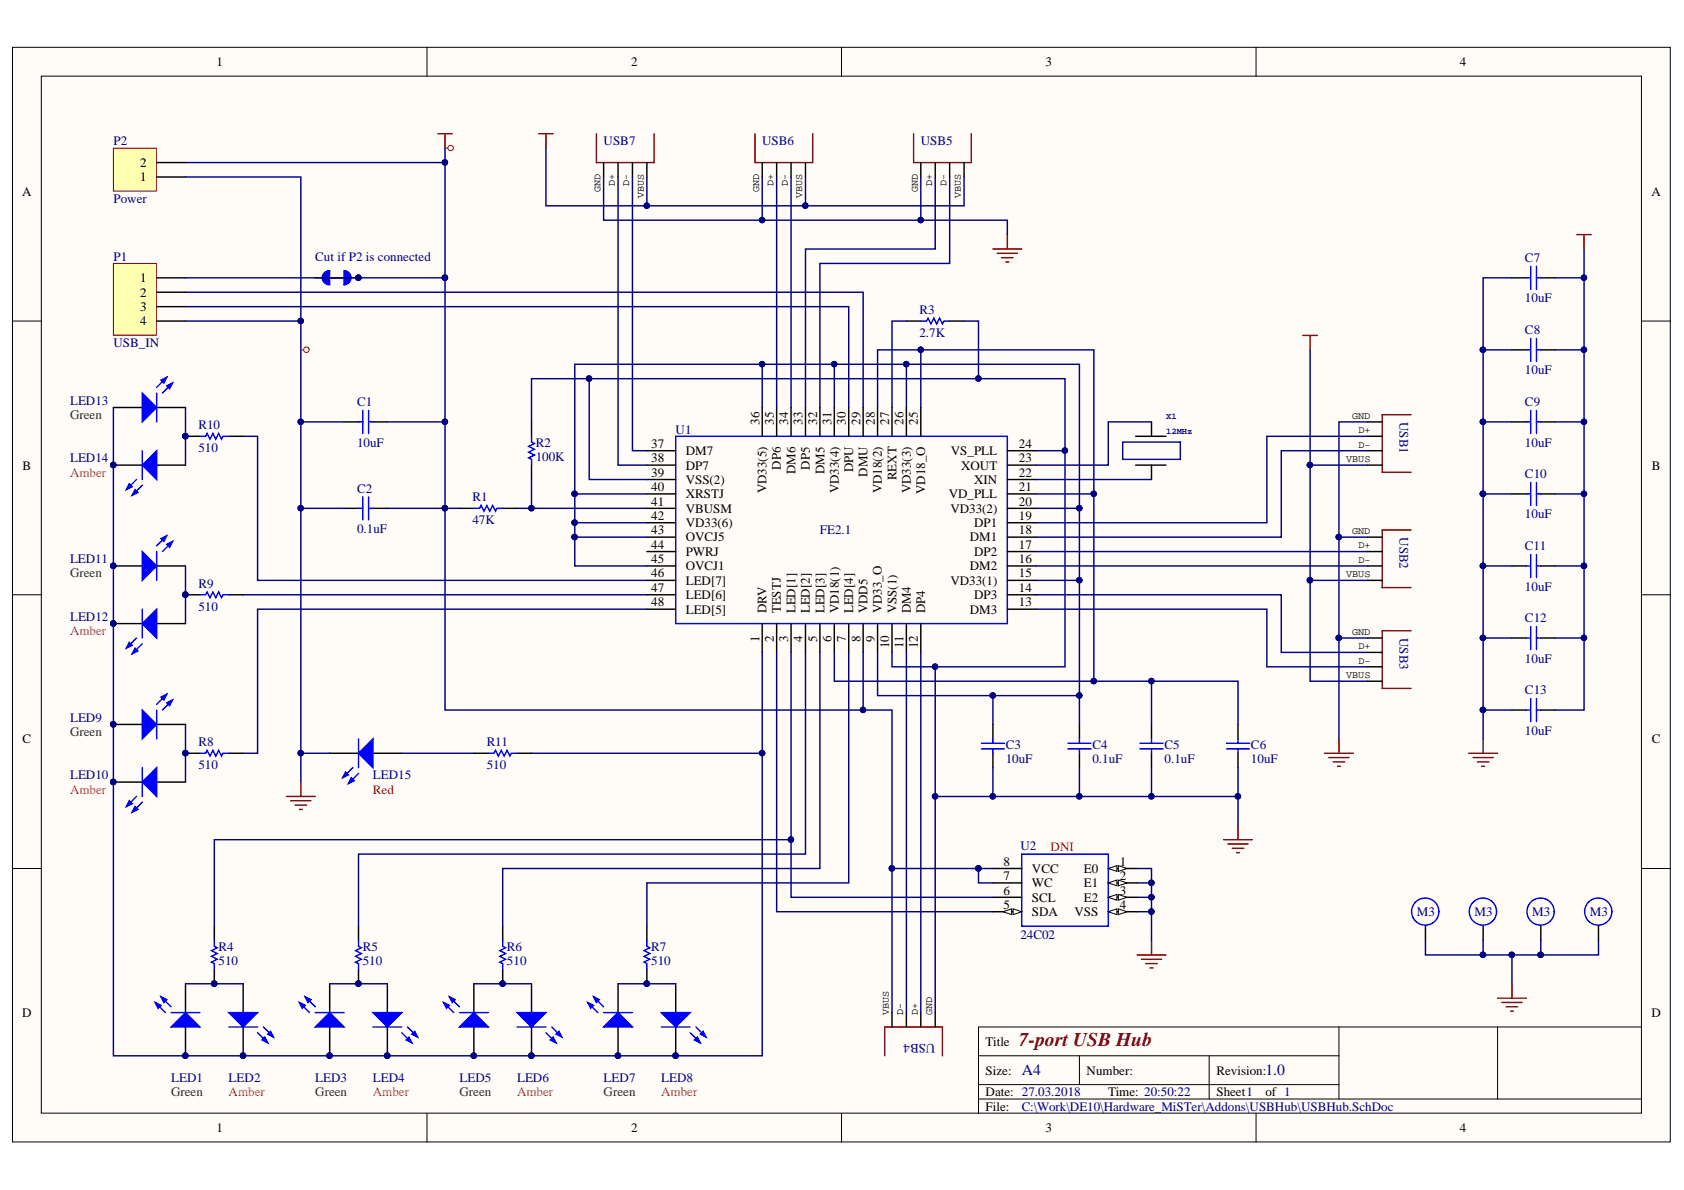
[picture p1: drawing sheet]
<svg xmlns="http://www.w3.org/2000/svg" width="297mm" height="210mm" viewBox="0 0 297 210" stroke-linecap="round" stroke-linejoin="round" font-family="sans-serif">
<defs><g id="words">
<text font-size="3.4" fill="#800000" x="179.7" y="184.5">7-port USB Hub</text>
<g font-size="2.7" fill="#000080">
<text x="180.2" y="189.7">A4</text>
<text x="223.2" y="189.7">1.0</text>
</g>
<g font-size="2.3">
<text x="38.2" y="11.7">1</text>
<text x="111.3" y="11.7">2</text>
<text x="184.4" y="11.7">3</text>
<text x="257.5" y="11.7">4</text>
<text x="24.7" y="29.5">2</text>
<text x="3.9" y="34.5">A</text>
<text x="24.7" y="32">1</text>
<text x="291.3" y="34.5">A</text>
<text x="24.7" y="49.8">1</text>
<text x="24.7" y="52.3">2</text>
<text x="24.7" y="54.9">3</text>
<text x="24.7" y="57.4">4</text>
<text x="133.9" y="74.9" transform="rotate(-90 133.9 74.9)">36</text>
<text x="136.5" y="74.9" transform="rotate(-90 136.5 74.9)">35</text>
<text x="139" y="74.9" transform="rotate(-90 139 74.9)">34</text>
<text x="141.6" y="74.9" transform="rotate(-90 141.6 74.9)">33</text>
<text x="144.1" y="74.9" transform="rotate(-90 144.1 74.9)">32</text>
<text x="146.7" y="74.9" transform="rotate(-90 146.7 74.9)">31</text>
<text x="149.2" y="74.9" transform="rotate(-90 149.2 74.9)">30</text>
<text x="151.8" y="74.9" transform="rotate(-90 151.8 74.9)">29</text>
<text x="154.3" y="74.9" transform="rotate(-90 154.3 74.9)">28</text>
<text x="156.8" y="74.9" transform="rotate(-90 156.8 74.9)">27</text>
<text x="159.4" y="74.9" transform="rotate(-90 159.4 74.9)">26</text>
<text x="161.9" y="74.9" transform="rotate(-90 161.9 74.9)">25</text>
<text x="4" y="82.8">B</text>
<text x="114.9" y="81.6">38</text>
<text x="114.9" y="79">37</text>
<text x="121" y="82.8">DP7</text>
<text x="121" y="80.3">DM7</text>
<text x="137.8" y="82.8" transform="rotate(-90 137.8 82.8)">DP6</text>
<text x="140.3" y="83.6" transform="rotate(-90 140.3 83.6)">DM6</text>
<text x="142.8" y="82.8" transform="rotate(-90 142.8 82.8)">DP5</text>
<text x="145.4" y="83.6" transform="rotate(-90 145.4 83.6)">DM5</text>
<text x="150.5" y="83.3" transform="rotate(-90 150.5 83.3)">DPU</text>
<text x="167.7" y="80.3">VS_PLL</text>
<text x="169.5" y="82.8">XOUT</text>
<text x="179.7" y="81.6">23</text>
<text x="179.7" y="79">24</text>
<text x="291.4" y="82.8">B</text>
<text x="114.9" y="89.2">41</text>
<text x="114.9" y="86.6">40</text>
<text x="114.9" y="84.1">39</text>
<text x="121" y="87.9">XRSTJ</text>
<text x="121" y="85.4">VSS(2)</text>
<text x="135.2" y="87" transform="rotate(-90 135.2 87)">VD33(5)</text>
<text x="148" y="87" transform="rotate(-90 148 87)">VD33(4)</text>
<text x="153" y="84.1" transform="rotate(-90 153 84.1)">DMU</text>
<text x="155.6" y="87" transform="rotate(-90 155.6 87)">VD18(2)</text>
<text x="158.1" y="84.7" transform="rotate(-90 158.1 84.7)">REXT</text>
<text x="160.6" y="87" transform="rotate(-90 160.6 87)">VD33(3)</text>
<text x="163.2" y="87.1" transform="rotate(-90 163.2 87.1)">VD18_O</text>
<text x="167.3" y="87.9">VD_PLL</text>
<text x="171.8" y="85.4">XIN</text>
<text x="179.7" y="89.2">20</text>
<text x="179.7" y="86.6">21</text>
<text x="179.7" y="84.1">22</text>
<text x="114.9" y="94.2">43</text>
<text x="114.9" y="91.7">42</text>
<text x="121" y="95.5">OVCJ5</text>
<text x="121" y="93">VD33(6)</text>
<text x="121" y="90.4">VBUSM</text>
<text x="167.6" y="90.4">VD33(2)</text>
<text x="171.1" y="95.5">DM1</text>
<text x="171.8" y="93">DP1</text>
<text x="179.7" y="94.2">18</text>
<text x="179.7" y="91.7">19</text>
<text x="114.9" y="101.9">46</text>
<text x="114.9" y="99.3">45</text>
<text x="114.9" y="96.8">44</text>
<text x="121" y="100.6">OVCJ1</text>
<text x="121" y="98">PWRJ</text>
<text x="171.1" y="100.6">DM2</text>
<text x="171.8" y="98">DP2</text>
<text x="179.7" y="101.9">15</text>
<text x="179.7" y="99.3">16</text>
<text x="179.7" y="96.8">17</text>
<text x="114.9" y="107">48</text>
<text x="114.9" y="104.4">47</text>
<text x="121" y="105.7">LED[6]</text>
<text x="121" y="103.2">LED[7]</text>
<text x="167.6" y="103.2">VD33(1)</text>
<text x="171.8" y="105.7">DP3</text>
<text x="179.7" y="107">13</text>
<text x="179.7" y="104.4">14</text>
<text x="121" y="108.2">LED[5]</text>
<text x="133.9" y="113.2" transform="rotate(-90 133.9 113.2)">1</text>
<text x="135.2" y="108.2" transform="rotate(-90 135.2 108.2)">DRV</text>
<text x="136.5" y="113.2" transform="rotate(-90 136.5 113.2)">2</text>
<text x="137.8" y="108.2" transform="rotate(-90 137.8 108.2)">TESTJ</text>
<text x="139" y="113.2" transform="rotate(-90 139 113.2)">3</text>
<text x="140.3" y="108.2" transform="rotate(-90 140.3 108.2)">LED[1]</text>
<text x="141.6" y="113.2" transform="rotate(-90 141.6 113.2)">4</text>
<text x="142.8" y="108.2" transform="rotate(-90 142.8 108.2)">LED[2]</text>
<text x="144.1" y="113.2" transform="rotate(-90 144.1 113.2)">5</text>
<text x="145.4" y="108.2" transform="rotate(-90 145.4 108.2)">LED[3]</text>
<text x="146.7" y="113.2" transform="rotate(-90 146.7 113.2)">6</text>
<text x="148" y="108.2" transform="rotate(-90 148 108.2)">VD18(1)</text>
<text x="149.2" y="113.2" transform="rotate(-90 149.2 113.2)">7</text>
<text x="150.5" y="108.2" transform="rotate(-90 150.5 108.2)">LED[4]</text>
<text x="151.8" y="113.2" transform="rotate(-90 151.8 113.2)">8</text>
<text x="153" y="108.2" transform="rotate(-90 153 108.2)">VDD5</text>
<text x="154.3" y="113.2" transform="rotate(-90 154.3 113.2)">9</text>
<text x="155.6" y="108.2" transform="rotate(-90 155.6 108.2)">VD33_O</text>
<text x="158.1" y="108.2" transform="rotate(-90 158.1 108.2)">VSS(1)</text>
<text x="160.6" y="108.2" transform="rotate(-90 160.6 108.2)">DM4</text>
<text x="163.2" y="108.2" transform="rotate(-90 163.2 108.2)">DP4</text>
<text x="171.1" y="108.2">DM3</text>
<text x="156.8" y="114.3" transform="rotate(-90 156.8 114.3)">10</text>
<text x="159.4" y="114.2" transform="rotate(-90 159.4 114.2)">11</text>
<text x="161.9" y="114.3" transform="rotate(-90 161.9 114.3)">12</text>
<text x="4" y="131.1">C</text>
<text x="291.4" y="131.1">C</text>
<text x="177" y="152.7">8</text>
<text x="177" y="155.3">7</text>
<text x="182" y="153.9">VCC</text>
<text x="191.2" y="153.9">E0</text>
<text x="197.5" y="152.7">1</text>
<text x="197.5" y="155.3">2</text>
<text x="177" y="157.8">6</text>
<text x="177" y="160.3">5</text>
<text x="182" y="156.5">WC</text>
<text x="182" y="159.1">SCL</text>
<text x="182" y="161.6">SDA</text>
<text x="189.5" y="161.6">VSS</text>
<text x="191.2" y="156.5">E1</text>
<text x="191.2" y="159.1">E2</text>
<text x="197.5" y="157.8">3</text>
<text x="197.5" y="160.3">4</text>
<text x="3.9" y="179.4">D</text>
<text x="291.3" y="179.4">D</text>
<text x="173.9" y="184.5">Title</text>
<text x="173.9" y="189.6">Size:</text>
<text x="191.7" y="189.6">Number:</text>
<text x="214.6" y="189.6">Revision:</text>
<text x="173.9" y="193.4">Date: 27.03.2018</text>
<text x="173.9" y="195.9">File:</text>
<text x="195.5" y="193.4">Time: 20:50:22</text>
<text x="214.6" y="193.4">Sheet1</text>
<text x="223.2" y="193.4">of 1</text>
<text x="38.2" y="199.7">1</text>
<text x="111.3" y="199.7">2</text>
<text x="184.4" y="199.7">3</text>
<text x="257.5" y="199.7">4</text>
</g>
<g font-size="2.3" fill="#000080">
<text x="20" y="25.7">P2</text>
<text x="106.5" y="25.7">USB7</text>
<text x="134.5" y="25.7">USB6</text>
<text x="162.4" y="25.7">USB5</text>
<text x="20" y="35.8">Power</text>
<text x="20" y="46">P1</text>
<text x="55.6" y="46">Cut if P2 is connected</text>
<text x="269" y="46.2">C7</text>
<text x="269" y="53.4">10uF</text>
<text x="162.2" y="55.4">R3</text>
<text x="162.2" y="59.4">2.7K</text>
<text x="269" y="58.9">C8</text>
<text x="20" y="61.2">USB_IN</text>
<text x="12.4" y="71.4">LED13</text>
<text x="63" y="71.6">C1</text>
<text x="269" y="66">10uF</text>
<text x="269" y="71.6">C9</text>
<text x="35" y="75.7">R10</text>
<text x="119.2" y="76.5">U1</text>
<text x="246.9" y="74.4" transform="rotate(90 246.9 74.4)">USB1</text>
<text x="12.4" y="81.6">LED14</text>
<text x="35" y="79.8">510</text>
<text x="63" y="78.8">10uF</text>
<text x="94.5" y="78.8">R2</text>
<text x="94.5" y="81.3">100K</text>
<text x="269" y="78.8">10uF</text>
<text x="63" y="86.9">C2</text>
<text x="83.3" y="88.4">R1</text>
<text x="269" y="84.3">C10</text>
<text x="63" y="94">0.1uF</text>
<text x="83.3" y="92.5">47K</text>
<text x="144.6" y="94.2">FE2.1</text>
<text x="246.9" y="94.8" transform="rotate(90 246.9 94.8)">USB2</text>
<text x="269" y="91.5">10uF</text>
<text x="12.4" y="99.3">LED11</text>
<text x="269" y="97">C11</text>
<text x="35" y="103.7">R9</text>
<text x="35" y="107.7">510</text>
<text x="269" y="104.2">10uF</text>
<text x="12.4" y="109.5">LED12</text>
<text x="246.9" y="112.6" transform="rotate(90 246.9 112.6)">USB3</text>
<text x="269" y="109.8">C12</text>
<text x="269" y="116.9">10uF</text>
<text x="269" y="122.4">C13</text>
<text x="12.4" y="127.3">LED9</text>
<text x="35" y="131.6">R8</text>
<text x="85.9" y="131.6">R11</text>
<text x="269" y="129.6">10uF</text>
<text x="12.4" y="137.5">LED10</text>
<text x="35" y="135.7">510</text>
<text x="65.8" y="137.5">LED15</text>
<text x="85.9" y="135.7">510</text>
<text x="177.4" y="134.7">10uF</text>
<text x="177.4" y="132.1">C3</text>
<text x="192.7" y="134.7">0.1uF</text>
<text x="192.7" y="132.1">C4</text>
<text x="205.4" y="134.7">0.1uF</text>
<text x="205.4" y="132.1">C5</text>
<text x="220.7" y="134.7">10uF</text>
<text x="220.7" y="132.1">C6</text>
<text x="180" y="149.9">U2</text>
<text x="249.9" y="161.6">M3</text>
<text x="260.1" y="161.6">M3</text>
<text x="270.3" y="161.6">M3</text>
<text x="280.4" y="161.6">M3</text>
<text x="38.6" y="167.7">R4</text>
<text x="64" y="167.7">R5</text>
<text x="89.4" y="167.7">R6</text>
<text x="114.9" y="167.7">R7</text>
<text x="180" y="165.7">24C02</text>
<text x="38.6" y="170.2">510</text>
<text x="64" y="170.2">510</text>
<text x="89.4" y="170.2">510</text>
<text x="114.9" y="170.2">510</text>
<text x="165" y="184.2" transform="rotate(-180 165 184.2)">USB4</text>
<text x="30.2" y="190.8">LED1</text>
<text x="40.3" y="190.8">LED2</text>
<text x="55.6" y="190.8">LED3</text>
<text x="65.8" y="190.8">LED4</text>
<text x="81" y="190.8">LED5</text>
<text x="91.2" y="190.8">LED6</text>
<text x="106.5" y="190.8">LED7</text>
<text x="116.6" y="190.8">LED8</text>
<text x="180.2" y="195.9">C:\Work\DE10\Hardware_MiSTer\Addons\USBHub\USBHub.SchDoc</text>
</g>
<g font-size="2.3" fill="#008000">
<text x="12.4" y="73.9">Green</text>
<text x="12.4" y="101.9">Green</text>
<text x="12.4" y="129.8">Green</text>
<text x="30.2" y="193.4">Green</text>
<text x="55.6" y="193.4">Green</text>
<text x="81" y="193.4">Green</text>
<text x="106.5" y="193.4">Green</text>
</g>
<g font-size="2.3" fill="#de4f16">
<text x="12.4" y="84.1">Amber</text>
<text x="12.4" y="112">Amber</text>
<text x="12.4" y="140">Amber</text>
<text x="40.3" y="193.4">Amber</text>
<text x="65.8" y="193.4">Amber</text>
<text x="91.2" y="193.4">Amber</text>
<text x="116.6" y="193.4">Amber</text>
</g>
<g font-size="2.3" fill="#f00">
<text x="65.8" y="140">Red</text>
<text x="185.3" y="150.1">DNI</text>
</g>
<g font-size="1.8">
<text x="105.9" y="33.9" transform="rotate(-90 105.9 33.9)">GND</text>
<text x="108.5" y="32.8" transform="rotate(-90 108.5 32.8)">D+</text>
<text x="111" y="32.8" transform="rotate(-90 111 32.8)">D-</text>
<text x="113.5" y="35" transform="rotate(-90 113.5 35)">VBUS</text>
<text x="133.9" y="33.9" transform="rotate(-90 133.9 33.9)">GND</text>
<text x="136.4" y="32.8" transform="rotate(-90 136.4 32.8)">D+</text>
<text x="139" y="32.8" transform="rotate(-90 139 32.8)">D-</text>
<text x="141.5" y="35" transform="rotate(-90 141.5 35)">VBUS</text>
<text x="161.9" y="33.9" transform="rotate(-90 161.9 33.9)">GND</text>
<text x="164.4" y="32.8" transform="rotate(-90 164.4 32.8)">D+</text>
<text x="167" y="32.8" transform="rotate(-90 167 32.8)">D-</text>
<text x="169.5" y="35" transform="rotate(-90 169.5 35)">VBUS</text>
<text x="238.5" y="73.9">GND</text>
<text x="239.6" y="76.4">D+</text>
<text x="237.5" y="81.5">VBUS</text>
<text x="239.6" y="79">D-</text>
<text x="238.5" y="94.2">GND</text>
<text x="237.5" y="101.8">VBUS</text>
<text x="239.6" y="96.7">D+</text>
<text x="239.6" y="99.3">D-</text>
<text x="238.5" y="112">GND</text>
<text x="237.5" y="119.6">VBUS</text>
<text x="239.6" y="114.5">D+</text>
<text x="239.6" y="117.1">D-</text>
<text x="156.8" y="179.1" transform="rotate(-90 156.8 179.1)">VBUS</text>
<text x="159.3" y="179.1" transform="rotate(-90 159.3 179.1)">D-</text>
<text x="161.9" y="179.1" transform="rotate(-90 161.9 179.1)">D+</text>
<text x="164.4" y="179.1" transform="rotate(-90 164.4 179.1)">GND</text>
</g>
<g font-size="1.6" fill="#000080">
<text x="205.7" y="73.9">X1</text>
<text x="205.7" y="76.5">12MHz</text>
</g>
</g></defs>
<g fill="#fffcf8" stroke="#000" stroke-width=".18">
<path d="M2.2 8.3h292.4v193.1h-292.4z"/>
<path d="M7.3 13.4h282.2v182.9h-282.2z"/>
</g>
<g fill="none" stroke="#000" stroke-width=".18">
<path d="M75.3 8.3v5.1M148.4 8.3v5.1M221.6 8.3v5.1M2.2 56.6h5.1M289.6 56.6h5.1M2.2 104.9h5.1M289.6 104.9h5.1M2.2 153.2h5.1M289.6 153.2h5.1M75.3 196.4v5.1M148.4 196.4v5.1M172.6 186.2h63.6"/>
<path d="M172.6 193.9h117M172.6 191.3h63.6M190.4 186.2v5.1M213.3 186.2v7.7M221.6 196.4v5.1M236.2 181.1v12.8M264.2 181.1h-91.6v15.3M289.6 181.1h-25.4v12.8"/>
</g>
<g fill="none" stroke="#00f" stroke-width=".25">
<path d="M269.2 49h.8M270 47v4M270 59.7v4M271 47v4M271 59.7v4M271 49h.8M269.2 61.7h.8M269.2 74.4h.8M270 72.4v4.1M271 72.4v4.1M271 61.7h.8M271 74.4h.8"/>
<circle cx="271.7" cy="160.8" r="2.4"/>
<circle cx="281.9" cy="160.8" r="2.4"/>
</g>
<path d="M266.7 49h2.5M271.8 49h2.5M266.7 61.7h2.5M266.7 74.4h2.5M271.8 61.7h2.5M271.8 74.4h2.5M157.3 178.6v2.5M159.9 178.6v2.5M162.4 178.6v2.5M165 178.6v2.5M271.8 163.4v2.5M282 163.4v2.5" fill="none" stroke="#000" stroke-width=".25"/>
<g fill="none" stroke="#800000" stroke-width=".25">
<path d="M278.1 41.4h2.6M279.4 41.4v2.5M259.1 132.9h5.1M259.8 133.6h3.6M260.6 134.4h2M261.4 135.2h.5M261.6 130.3v2.6M264.2 176.1h5M264.9 176.8h3.6M265.7 177.6h2M266.4 178.4h.5M266.7 173.5v2.6"/>
<path d="M156.1 186.2v-5.1h10.1v5.1"/>
</g>
<path d="M20 46.5h7.6v12.6h-7.6z" fill="#ffffb0" stroke="#800000" stroke-width=".18"/>
<g fill="none" stroke="#000" stroke-width=".25">
<path d="M106.5 28.7v2.5M109 28.7v2.5M111.6 28.7v2.5M114.1 28.7v2.5M134.4 28.7v2.5M137 28.7v2.5M139.5 28.7v2.5M142.1 28.7v2.5M162.4 28.7v2.5M165 28.7v2.5M167.5 28.7v2.5M170.1 28.7v2.5"/>
<path d="M27.6 49h5.1M27.6 51.5h5.1M27.6 54.1h5.1M27.6 56.6h5.1M159.9 56.6h2.5M167.5 56.6h2.6M60.7 74.4h2.5M65.8 74.4h2.5M93.8 74.4v2.6M114.1 79.5h5.1M134.4 71.9v5.1M137 71.9v5.1"/>
<path d="M139.5 71.9v5.1M142.1 71.9v5.1M144.6 71.9v5.1M147.2 71.9v5.1M149.7 71.9v5.1M152.2 71.9v5.1M154.8 71.9v5.1M157.3 71.9v5.1M159.9 71.9v5.1M162.4 71.9v5.1M177.7 79.5h5.1M200.3 77h5.4"/>
<path d="M203.1 74.4v2.6M241.3 79.5h2.5M241.3 77h2.5M241.3 74.4h2.5M60.7 89.7h2.5M65.8 89.7h2.5M81 89.7h2.6M88.7 89.7h2.5M93.8 82v2.6M114.1 99.8h5.1M114.1 97.3h5.1M114.1 94.7h5.1"/>
<path d="M114.1 92.2h5.1M114.1 89.7h5.1M114.1 87.1h5.1M114.1 84.6h5.1M114.1 82h5.1M177.7 99.8h5.1M177.7 97.3h5.1M177.7 94.7h5.1M177.7 92.2h5.1M177.7 89.7h5.1M177.7 87.1h5.1M177.7 84.6h5.1"/>
<path d="M177.7 82h5.1M200.3 82h5.4M203.1 82v2.6M241.3 99.8h2.5M241.3 97.3h2.5M241.3 94.7h2.5M241.3 82h2.5M266.7 99.8h2.5M266.7 87.1h2.5M271.8 99.8h2.5M271.8 87.1h2.5M114.1 107.5h5.1"/>
<path d="M114.1 104.9h5.1M114.1 102.4h5.1M134.4 110v5.1M137 110v5.1M139.5 110v5.1M142.1 110v5.1M144.6 110v5.1M147.2 110v5.1M149.7 110v5.1M152.2 110v5.1M154.8 110v5.1M157.3 110v5.1"/>
<path d="M159.9 110v5.1M162.4 110v5.1M177.7 107.5h5.1M177.7 104.9h5.1M177.7 102.4h5.1M241.3 102.4h2.5M241.3 115.1h2.5M241.3 117.6h2.5M241.3 112.5h2.5M266.7 112.5h2.5M271.8 112.5h2.5M175.1 127.8v2.5"/>
<path d="M175.1 132.9v2.5M190.4 127.8v2.5M190.4 132.9v2.5M203.1 127.8v2.5M203.1 132.9v2.5M218.4 127.8v2.5M218.4 132.9v2.5M241.3 120.2h2.5M266.7 125.2h2.5M271.8 125.2h2.5M109 173.5v5.1M251.4 163.4v2.5"/>
<path d="M261.6 163.4v2.5M109 181.1v5.1"/>
</g>
<g fill="none" stroke="#00f" stroke-width=".25">
<path d="M162.4 56.6h1l.3-.5 .5 1 .5-1 .5 1 .5-1 .5 1 .3-.5h1M63.2 74.4h.8M64 72.4v4.1M65 72.4v4.1M65 74.4h.8M93.8 77v1l.5 .2-1.1 .5 1.1 .5-1.1 .6 1.1 .5-1.1 .5 .6 .2v1M119.2 77h58.5v33h-58.5zM63.2 89.7h.8M64 87.6v4.1M65 87.6v4.1M65 89.7h.8M83.6 89.7h1l.3-.5 .5 1 .5-1 .5 1 .5-1 .5 1 .3-.5h1"/>
<path d="M269.2 87.1h.8M269.2 99.8h.8M270 85.1v4.1M270 97.8v4.1M271 85.1v4.1M271 97.8v4.1M271 87.1h.8M271 99.8h.8M269.2 112.5h.8M270 110.5v4.1M271 110.5v4.1M271 112.5h.8"/>
<path d="M173.1 132.1h4.1M173.1 131.1h4.1M175.1 130.3v.8M175.1 132.1v.8M188.4 132.1h4M188.4 131.1h4M190.4 130.3v.8M190.4 132.1v.8M201.1 132.1h4M201.1 131.1h4M203.1 130.3v.8M203.1 132.1v.8"/>
<path d="M216.3 132.1h4.1M216.3 131.1h4.1M218.4 130.3v.8M218.4 132.1v.8M269.2 125.2h.8M270 123.2v4.1M271 123.2v4.1M271 125.2h.8"/>
<circle cx="251.4" cy="160.8" r="2.4"/>
<circle cx="261.6" cy="160.8" r="2.4"/>
</g>
<path d="M198 78h10.2v3h-10.2z" fill="none" stroke="#11037f" stroke-width=".25"/>
<g fill="none" stroke="#800000" stroke-width=".25">
<path d="M77.2 23.6h2.6M78.5 23.6v2.5M95 23.6h2.6M96.3 23.6v2.5M105.2 23.6v5.1h10.2v-5.1M133.2 23.6v5.1h10.1v-5.1M161.2 23.6v5.1h10.1v-5.1M175.1 43.9h5.1M175.9 44.7h3.6M176.7 45.4h2M177.4 46.2h.5M177.7 41.4v2.5"/>
<path d="M229.8 59.2h2.6M231.1 59.2v2.5M248.9 73.1h-5.1v10.2h5.1M248.9 93.5h-5.1v10.1h5.1M248.9 111.3h-5.1v10.1h5.1M233.6 132.9h5.1M234.4 133.6h3.6M235.2 134.4h2M235.9 135.2h.5M236.2 130.3v2.6M215.8 148.1h5.1M216.6 148.9h3.6"/>
<path d="M217.4 149.6h2M218.1 150.4h.5M218.4 145.6v2.5"/>
</g>
<g fill="none" stroke="#f00" stroke-width=".18">
<path d="M78.5 26.1h.5M53.1 61.7h.5"/>
<circle cx="79.5" cy="26.1" r=".48"/>
<circle cx="54.1" cy="61.7" r=".49"/>
</g>
<circle cx="109" cy="186.2" r=".48" fill="#000080" stroke="#000080" stroke-width=".18"/>
<path d="M106.5 181.1l2.5-2.5 2.6 2.5z" fill="#00f"/>
<path d="M103.7 176.8l1.8 1.8M104.7 175.8l1.8 1.8M106.5 181.1l2.5-2.5 2.6 2.5z" fill="none" stroke="#00f" stroke-width=".25"/>
<path d="M104.7 175.8l1 .5-.5 .5z" fill="#00f"/>
<path d="M104.7 175.8l1 .5-.5 .5z" fill="none" stroke="#00f" stroke-width=".25"/>
<path d="M103.7 176.8l1 .5-.5 .5z" fill="#00f"/>
<path d="M103.7 176.8l1 .5-.5 .5zM106.5 178.6h5.1" fill="none" stroke="#00f" stroke-width=".25"/>
<g fill="#000080" stroke="#000080" stroke-width=".18">
<circle cx="109" cy="186.2" r=".48"/>
<circle cx="119.2" cy="186.2" r=".48"/>
</g>
<path d="M119.2 173.5v5.1M119.2 181.1v5.1" fill="none" stroke="#000" stroke-width=".25"/>
<path d="M116.6 178.6h5.1l-2.5 2.5z" fill="#00f"/>
<path d="M116.6 178.6h5.1l-2.5 2.5zM121.7 182.2l1.8 1.7M122.7 181.1l1.8 1.8" fill="none" stroke="#00f" stroke-width=".25"/>
<path d="M122.5 183.4l.5-.5 .5 1z" fill="#00f"/>
<path d="M122.5 183.4l.5-.5 .5 1z" fill="none" stroke="#00f" stroke-width=".25"/>
<path d="M123.5 182.4l.5-.5 .5 1z" fill="#00f"/>
<path d="M114.1 165.9v1l.5 .3-1 .5 1 .5-1 .5 1 .5-1 .5 .5 .3v1M116.6 181.1h5.1M123.5 182.4l.5-.5 .5 1z" fill="none" stroke="#00f" stroke-width=".25"/>
<g fill="#000080" stroke="#000080" stroke-width=".18">
<circle cx="119.2" cy="186.2" r=".48"/>
<circle cx="114.1" cy="173.5" r=".48"/>
<circle cx="83.6" cy="186.2" r=".48"/>
</g>
<path d="M83.6 173.5v5.1M114.1 163.4v2.5M114.1 171v2.5M83.6 181.1v5.1" fill="none" stroke="#000" stroke-width=".25"/>
<path d="M81 181.1l2.6-2.5 2.5 2.5z" fill="#00f"/>
<path d="M78.2 176.8l1.8 1.8M79.3 175.8l1.7 1.8M81 181.1l2.6-2.5 2.5 2.5z" fill="none" stroke="#00f" stroke-width=".25"/>
<path d="M79.3 175.8l1 .5-.5 .5z" fill="#00f"/>
<path d="M79.3 175.8l1 .5-.5 .5z" fill="none" stroke="#00f" stroke-width=".25"/>
<path d="M78.2 176.8l1.1 .5-.5 .5z" fill="#00f"/>
<path d="M78.2 176.8l1.1 .5-.5 .5zM81 178.6h5.1M88.7 165.9v1l.5 .3-1 .5 1 .5-1 .5 1 .5-1 .5 .5 .3v1" fill="none" stroke="#00f" stroke-width=".25"/>
<g fill="#000080" stroke="#000080" stroke-width=".18">
<circle cx="83.6" cy="186.2" r=".48"/>
<circle cx="88.6" cy="173.5" r=".48"/>
<circle cx="93.7" cy="186.2" r=".48"/>
</g>
<path d="M88.7 163.4v2.5M88.7 171v2.5M93.8 173.5v5.1M93.8 181.1v5.1" fill="none" stroke="#000" stroke-width=".25"/>
<path d="M91.2 178.6h5.1l-2.5 2.5z" fill="#00f"/>
<path d="M91.2 178.6h5.1l-2.5 2.5zM96.3 182.2l1.8 1.7M97.3 181.1l1.8 1.8" fill="none" stroke="#00f" stroke-width=".25"/>
<path d="M97.1 183.4l.5-.5 .5 1z" fill="#00f"/>
<path d="M97.1 183.4l.5-.5 .5 1z" fill="none" stroke="#00f" stroke-width=".25"/>
<path d="M98.1 182.4l.5-.5 .5 1z" fill="#00f"/>
<path d="M91.2 181.1h5.1M98.1 182.4l.5-.5 .5 1z" fill="none" stroke="#00f" stroke-width=".25"/>
<g fill="#000080" stroke="#000080" stroke-width=".18">
<circle cx="93.7" cy="186.2" r=".48"/>
<circle cx="58.1" cy="186.2" r=".48"/>
</g>
<path d="M58.2 173.5v5.1M58.2 181.1v5.1" fill="none" stroke="#000" stroke-width=".25"/>
<path d="M55.6 181.1l2.6-2.5 2.5 2.5z" fill="#00f"/>
<path d="M52.8 176.8l1.8 1.8M53.8 175.8l1.8 1.8M55.6 181.1l2.6-2.5 2.5 2.5z" fill="none" stroke="#00f" stroke-width=".25"/>
<path d="M53.8 175.8l1 .5-.5 .5z" fill="#00f"/>
<path d="M53.8 175.8l1 .5-.5 .5z" fill="none" stroke="#00f" stroke-width=".25"/>
<path d="M52.8 176.8l1 .5-.5 .5z" fill="#00f"/>
<path d="M52.8 176.8l1 .5-.5 .5zM55.6 178.6h5.1M63.2 165.9v1l.5 .3-1 .5 1 .5-1 .5 1 .5-1 .5 .5 .3v1" fill="none" stroke="#00f" stroke-width=".25"/>
<g fill="#000080" stroke="#000080" stroke-width=".18">
<circle cx="58.1" cy="186.2" r=".48"/>
<circle cx="63.2" cy="173.5" r=".48"/>
<circle cx="68.3" cy="186.2" r=".48"/>
</g>
<path d="M63.2 163.4v2.5M63.2 171v2.5M68.3 173.5v5.1M68.3 181.1v5.1" fill="none" stroke="#000" stroke-width=".25"/>
<path d="M65.8 178.6h5.1l-2.6 2.5z" fill="#00f"/>
<path d="M65.8 178.6h5.1l-2.6 2.5zM70.9 182.2l1.7 1.7M71.9 181.1l1.8 1.8" fill="none" stroke="#00f" stroke-width=".25"/>
<path d="M71.6 183.4l.5-.5 .5 1z" fill="#00f"/>
<path d="M71.6 183.4l.5-.5 .5 1z" fill="none" stroke="#00f" stroke-width=".25"/>
<path d="M72.6 182.4l.6-.5 .5 1z" fill="#00f"/>
<path d="M65.8 181.1h5.1M72.6 182.4l.6-.5 .5 1z" fill="none" stroke="#00f" stroke-width=".25"/>
<g fill="#000080" stroke="#000080" stroke-width=".18">
<circle cx="68.3" cy="186.2" r=".48"/>
<circle cx="32.7" cy="186.2" r=".48"/>
</g>
<path d="M32.7 173.5v5.1M32.7 181.1v5.1" fill="none" stroke="#000" stroke-width=".25"/>
<path d="M30.2 181.1l2.5-2.5 2.6 2.5z" fill="#00f"/>
<path d="M27.4 176.8l1.8 1.8M28.4 175.8l1.8 1.8M30.2 181.1l2.5-2.5 2.6 2.5z" fill="none" stroke="#00f" stroke-width=".25"/>
<path d="M28.4 175.8l1 .5-.5 .5z" fill="#00f"/>
<path d="M28.4 175.8l1 .5-.5 .5z" fill="none" stroke="#00f" stroke-width=".25"/>
<path d="M27.4 176.8l1 .5-.5 .5z" fill="#00f"/>
<path d="M27.4 176.8l1 .5-.5 .5zM30.2 178.6h5.1M37.8 165.9v1l.5 .3-1 .5 1 .5-1 .5 1 .5-1 .5 .5 .3v1" fill="none" stroke="#00f" stroke-width=".25"/>
<g fill="#000080" stroke="#000080" stroke-width=".18">
<circle cx="32.7" cy="186.2" r=".48"/>
<circle cx="37.8" cy="173.5" r=".48"/>
<circle cx="42.9" cy="186.2" r=".48"/>
</g>
<path d="M37.8 163.4v2.5M37.8 171v2.5M42.9 173.5v5.1M42.9 181.1v5.1" fill="none" stroke="#000" stroke-width=".25"/>
<path d="M40.3 178.6h5.1l-2.5 2.5z" fill="#00f"/>
<path d="M40.3 178.6h5.1l-2.5 2.5zM45.4 182.2l1.8 1.7M46.5 181.1l1.7 1.8" fill="none" stroke="#00f" stroke-width=".25"/>
<path d="M46.2 183.4l.5-.5 .5 1z" fill="#00f"/>
<path d="M46.2 183.4l.5-.5 .5 1z" fill="none" stroke="#00f" stroke-width=".25"/>
<path d="M47.2 182.4l.5-.5 .5 1z" fill="#00f"/>
<path d="M40.3 181.1h5.1M47.2 182.4l.5-.5 .5 1z" fill="none" stroke="#00f" stroke-width=".25"/>
<g fill="#000080" stroke="#000080" stroke-width=".18">
<circle cx="42.9" cy="186.2" r=".48"/>
<circle cx="20" cy="127.8" r=".48"/>
</g>
<path d="M20 127.8h5.1M27.6 127.8h5.1" fill="none" stroke="#000" stroke-width=".25"/>
<path d="M25.1 125.2l2.5 2.6-2.5 2.5z" fill="#00f"/>
<path d="M25.1 125.2l2.5 2.6-2.5 2.5zM29.4 122.4l-1.8 1.8M30.4 123.5l-1.7 1.7" fill="none" stroke="#00f" stroke-width=".25"/>
<path d="M29.4 124l1-.5-.5 1z" fill="#00f"/>
<path d="M29.4 124l1-.5-.5 1z" fill="none" stroke="#00f" stroke-width=".25"/>
<path d="M28.4 123l1-.6-.5 1.1z" fill="#00f"/>
<path d="M27.6 125.2v5.1M28.4 123l1-.6-.5 1.1zM35.3 132.9h1l.2-.5 .5 1 .6-1 .5 1 .5-1 .5 1 .2-.5h1" fill="none" stroke="#00f" stroke-width=".25"/>
<g fill="#000080" stroke="#000080" stroke-width=".18">
<circle cx="20" cy="127.8" r=".48"/>
<circle cx="32.7" cy="132.8" r=".48"/>
<circle cx="20" cy="137.9" r=".48"/>
</g>
<path d="M20 137.9h5.1M27.6 137.9h5.1M32.7 132.9h2.6M40.3 132.9h2.6" fill="none" stroke="#000" stroke-width=".25"/>
<path d="M25.1 137.9l2.5-2.5v5.1z" fill="#00f"/>
<path d="M25.1 137.9l2.5-2.5v5.1zM24.1 140.5l-1.8 1.8M25.1 141.5l-1.8 1.8" fill="none" stroke="#00f" stroke-width=".25"/>
<path d="M22.8 141.3l.5 .5-1 .5z" fill="#00f"/>
<path d="M22.8 141.3l.5 .5-1 .5z" fill="none" stroke="#00f" stroke-width=".25"/>
<path d="M23.8 142.3l.5 .5-1 .5z" fill="#00f"/>
<path d="M25.1 135.4v5.1M23.8 142.3l.5 .5-1 .5z" fill="none" stroke="#00f" stroke-width=".25"/>
<g fill="#000080" stroke="#000080" stroke-width=".18">
<circle cx="20" cy="137.9" r=".48"/>
<circle cx="20" cy="99.8" r=".48"/>
</g>
<path d="M20 99.8h5.1M27.6 99.8h5.1" fill="none" stroke="#000" stroke-width=".25"/>
<path d="M25.1 97.3l2.5 2.5-2.5 2.6z" fill="#00f"/>
<path d="M25.1 97.3l2.5 2.5-2.5 2.6zM29.4 94.5l-1.8 1.8M30.4 95.5l-1.7 1.8" fill="none" stroke="#00f" stroke-width=".25"/>
<path d="M29.4 96l1-.5-.5 1z" fill="#00f"/>
<path d="M29.4 96l1-.5-.5 1z" fill="none" stroke="#00f" stroke-width=".25"/>
<path d="M28.4 95l1-.5-.5 1z" fill="#00f"/>
<path d="M27.6 97.3v5.1M28.4 95l1-.5-.5 1zM35.3 104.9h1l.2-.5 .5 1 .6-1 .5 1 .5-1 .5 1 .2-.5h1" fill="none" stroke="#00f" stroke-width=".25"/>
<g fill="#000080" stroke="#000080" stroke-width=".18">
<circle cx="20" cy="99.8" r=".48"/>
<circle cx="32.7" cy="104.9" r=".48"/>
<circle cx="20" cy="110" r=".48"/>
</g>
<path d="M20 110h5.1M27.6 110h5.1M32.7 104.9h2.6M40.3 104.9h2.6" fill="none" stroke="#000" stroke-width=".25"/>
<path d="M25.1 110l2.5-2.5v5z" fill="#00f"/>
<path d="M24.1 112.5l-1.8 1.8M25.1 110l2.5-2.5v5zM25.1 113.6l-1.8 1.7" fill="none" stroke="#00f" stroke-width=".25"/>
<path d="M22.8 113.3l.5 .5-1 .5z" fill="#00f"/>
<path d="M22.8 113.3l.5 .5-1 .5z" fill="none" stroke="#00f" stroke-width=".25"/>
<path d="M23.8 114.3l.5 .5-1 .5z" fill="#00f"/>
<path d="M23.8 114.3l.5 .5-1 .5zM25.1 107.5v5" fill="none" stroke="#00f" stroke-width=".25"/>
<circle cx="20" cy="110" r=".48" fill="#000080" stroke="#000080" stroke-width=".18"/>
<path d="M20 71.9h5.1M27.6 71.9h5.1" fill="none" stroke="#000" stroke-width=".25"/>
<path d="M25.1 69.3l2.5 2.6-2.5 2.5z" fill="#00f"/>
<path d="M25.1 69.3l2.5 2.6-2.5 2.5zM29.4 66.5l-1.8 1.8M30.4 67.6l-1.7 1.7" fill="none" stroke="#00f" stroke-width=".25"/>
<path d="M29.4 68.1l1-.5-.5 1z" fill="#00f"/>
<path d="M29.4 68.1l1-.5-.5 1z" fill="none" stroke="#00f" stroke-width=".25"/>
<path d="M28.4 67l1-.5-.5 1.1z" fill="#00f"/>
<path d="M27.6 69.3v5.1M28.4 67l1-.5-.5 1.1zM35.3 77h1l.2-.5 .5 1 .6-1 .5 1 .5-1 .5 1 .2-.5h1" fill="none" stroke="#00f" stroke-width=".25"/>
<path d="M32.7 77h2.6M40.3 77h2.6M20 82h5.1M27.6 82h5.1" fill="none" stroke="#000" stroke-width=".25"/>
<g fill="#000080" stroke="#000080" stroke-width=".18">
<circle cx="32.7" cy="76.9" r=".48"/>
<circle cx="20" cy="82" r=".48"/>
</g>
<path d="M25.1 82l2.5-2.5v5.1z" fill="#00f"/>
<path d="M24.1 84.6l-1.8 1.8M25.1 82l2.5-2.5v5.1zM25.1 85.6l-1.8 1.8" fill="none" stroke="#00f" stroke-width=".25"/>
<path d="M22.8 85.3l.5 .6-1 .5z" fill="#00f"/>
<path d="M22.8 85.3l.5 .6-1 .5z" fill="none" stroke="#00f" stroke-width=".25"/>
<path d="M23.8 86.4l.5 .5-1 .5z" fill="#00f"/>
<path d="M25.1 79.5v5.1M23.8 86.4l.5 .5-1 .5z" fill="none" stroke="#00f" stroke-width=".25"/>
<circle cx="20" cy="82" r=".48" fill="#000080" stroke="#000080" stroke-width=".18"/>
<path d="M58.2 132.9h5M65.8 132.9h5.1" fill="none" stroke="#000" stroke-width=".25"/>
<path d="M63.2 132.9l2.6-2.6v5.1z" fill="#00f"/>
<path d="M62.2 135.4l-1.8 1.8M63.2 132.9l2.6-2.6v5.1zM63.2 136.4l-1.7 1.8" fill="none" stroke="#00f" stroke-width=".25"/>
<path d="M60.9 136.2l.6 .5-1.1 .5z" fill="#00f"/>
<path d="M60.9 136.2l.6 .5-1.1 .5z" fill="none" stroke="#00f" stroke-width=".25"/>
<path d="M62 137.2l.5 .5-1 .5z" fill="#00f"/>
<path d="M62 137.2l.5 .5-1 .5zM63.2 130.3v5.1M86.1 132.9h1l.3-.5 .5 1 .5-1 .5 1 .5-1 .5 1 .3-.5h1" fill="none" stroke="#00f" stroke-width=".25"/>
<path d="M83.6 132.9h2.5M91.2 132.9h2.6" fill="none" stroke="#000" stroke-width=".25"/>
<path d="M20 26.1h7.6v7.6h-7.6z" fill="#ffffb0" stroke="#800000" stroke-width=".18"/>
<path d="M27.6 31.2h5.1M27.6 28.7h5.1M195.5 153.2h5.1" fill="none" stroke="#000" stroke-width=".25"/>
<path d="M180.2 150.7h15.3v12.7h-15.3z" fill="none" stroke="#00f" stroke-width=".25"/>
<path d="M195.5 153.2l1.5-.5v1z" fill="#fffcf8"/>
<path d="M195.5 153.2l1.5-.5v1z" fill="none" stroke="#000" stroke-width=".18"/>
<path d="M197.3 152.7l1.5 .5-1.5 .5z" fill="#fffcf8"/>
<path d="M197.3 152.7l1.5 .5-1.5 .5z" fill="none" stroke="#000" stroke-width=".18"/>
<path d="M195.5 155.7h5.1" fill="none" stroke="#000" stroke-width=".25"/>
<path d="M195.5 155.7l1.5-.5v1z" fill="#fffcf8"/>
<path d="M195.5 155.7l1.5-.5v1z" fill="none" stroke="#000" stroke-width=".18"/>
<path d="M197.3 155.2l1.5 .5-1.5 .5z" fill="#fffcf8"/>
<path d="M197.3 155.2l1.5 .5-1.5 .5z" fill="none" stroke="#000" stroke-width=".18"/>
<path d="M195.5 158.3h5.1" fill="none" stroke="#000" stroke-width=".25"/>
<path d="M195.5 158.3l1.5-.5v1z" fill="#fffcf8"/>
<path d="M195.5 158.3l1.5-.5v1z" fill="none" stroke="#000" stroke-width=".18"/>
<path d="M197.3 157.8l1.5 .5-1.5 .5z" fill="#fffcf8"/>
<path d="M197.3 157.8l1.5 .5-1.5 .5z" fill="none" stroke="#000" stroke-width=".18"/>
<path d="M195.5 160.8h5.1" fill="none" stroke="#000" stroke-width=".25"/>
<path d="M195.5 160.8l1.5-.5v1z" fill="#fffcf8"/>
<path d="M195.5 160.8l1.5-.5v1z" fill="none" stroke="#000" stroke-width=".18"/>
<path d="M197.3 160.3l1.5 .5-1.5 .5z" fill="#fffcf8"/>
<path d="M197.3 160.3l1.5 .5-1.5 .5z" fill="none" stroke="#000" stroke-width=".18"/>
<path d="M175.1 153.2h5.1M175.1 155.7h5.1M175.1 158.3h5.1M175.1 160.8h5.1" fill="none" stroke="#000" stroke-width=".25"/>
<path d="M178.7 160.3l1.5 .5-1.5 .5z" fill="#fffcf8"/>
<path d="M178.7 160.3l1.5 .5-1.5 .5z" fill="none" stroke="#000" stroke-width=".18"/>
<path d="M176.9 160.8l1.5-.5v1z" fill="#fffcf8"/>
<path d="M176.9 160.8l1.5-.5v1z" fill="none" stroke="#000" stroke-width=".18"/>
<path d="M53.1 137.9v2.6M50.5 140.5h5.1M51.3 141.3h3.5M52 142h2.1M52.8 142.8h.5M200.6 168.4h5.1M201.3 169.2h3.6M202.1 170h2M202.9 170.7h.5M203.1 165.9v2.5" fill="none" stroke="#800000" stroke-width=".25"/>
<g fill="#00f" stroke="#00f" stroke-width=".25">
<path d="M57.1 48.2a1.25 1.25 0 0 0-.1 1.3 1.25 1.25 0 0 0 1.1 .7l.1-2.5-.4 .1zM58.2 47.7l-.1 1.3z" fill-rule="evenodd"/>
<path d="M60.7 47.7v2.5a1.25 1.25 0 0 0 1.2-1.2 1.25 1.25 0 0 0-1.2-1.3zM60.7 49v1.2z" fill-rule="evenodd"/>
</g>
<path d="M58.2 49h2.5" fill="none" stroke="#00f" stroke-width=".25"/>
<path d="M55.6 49h7.6" fill="none" stroke="#000" stroke-width=".25"/>
<g fill="#000080" stroke="#000080" stroke-width=".18">
<circle cx="63.2" cy="49" r=".48"/>
<circle cx="266.7" cy="168.4" r=".49"/>
<circle cx="261.6" cy="61.7" r=".49"/>
<circle cx="279.4" cy="61.7" r=".48"/>
<circle cx="261.6" cy="168.4" r=".49"/>
<circle cx="271.7" cy="168.4" r=".49"/>
<circle cx="190.4" cy="89.6" r=".48"/>
<circle cx="159.9" cy="64.2" r=".48"/>
<circle cx="147.1" cy="64.2" r=".48"/>
<circle cx="134.4" cy="64.2" r=".48"/>
<circle cx="190.4" cy="102.3" r=".48"/>
<circle cx="101.4" cy="87.1" r=".49"/>
<circle cx="192.9" cy="87.1" r=".48"/>
<circle cx="162.4" cy="61.7" r=".48"/>
<circle cx="103.9" cy="66.8" r=".48"/>
<circle cx="172.6" cy="66.8" r=".48"/>
<circle cx="187.8" cy="79.5" r=".48"/>
<circle cx="164.9" cy="117.6" r=".48"/>
<circle cx="192.9" cy="120.1" r=".48"/>
<circle cx="203.1" cy="120.1" r=".48"/>
<circle cx="218.3" cy="140.5" r=".48"/>
<circle cx="203.1" cy="140.5" r=".48"/>
<circle cx="101.4" cy="94.7" r=".49"/>
<circle cx="101.4" cy="92.2" r=".49"/>
<circle cx="190.4" cy="122.7" r=".48"/>
<circle cx="175.1" cy="140.5" r=".48"/>
<circle cx="175.1" cy="122.7" r=".48"/>
<circle cx="78.5" cy="89.6" r=".48"/>
<circle cx="93.7" cy="89.6" r=".48"/>
<circle cx="236.1" cy="112.5" r=".49"/>
<circle cx="236.1" cy="94.7" r=".49"/>
<circle cx="231.1" cy="82" r=".49"/>
<circle cx="231.1" cy="102.3" r=".49"/>
<circle cx="114.1" cy="36.3" r=".48"/>
<circle cx="142.1" cy="36.3" r=".48"/>
<circle cx="134.4" cy="38.8" r=".48"/>
<circle cx="162.4" cy="38.8" r=".48"/>
<circle cx="279.4" cy="112.5" r=".48"/>
<circle cx="279.4" cy="99.8" r=".48"/>
<circle cx="261.6" cy="87.1" r=".49"/>
<circle cx="261.6" cy="99.8" r=".49"/>
<circle cx="261.6" cy="112.5" r=".49"/>
<circle cx="261.6" cy="74.4" r=".49"/>
<circle cx="261.6" cy="125.2" r=".49"/>
<circle cx="279.4" cy="74.4" r=".48"/>
<circle cx="114.1" cy="173.5" r=".48"/>
<circle cx="279.4" cy="87.1" r=".48"/>
<circle cx="88.6" cy="173.5" r=".48"/>
<circle cx="63.2" cy="173.5" r=".48"/>
<circle cx="37.8" cy="173.5" r=".48"/>
<circle cx="32.7" cy="132.8" r=".48"/>
<circle cx="32.7" cy="104.9" r=".48"/>
<circle cx="32.7" cy="76.9" r=".48"/>
<circle cx="139.5" cy="148.1" r=".48"/>
<circle cx="53" cy="74.4" r=".48"/>
<circle cx="53" cy="89.6" r=".48"/>
<circle cx="78.5" cy="49" r=".48"/>
<circle cx="78.5" cy="74.4" r=".48"/>
<circle cx="152.2" cy="125.2" r=".48"/>
<circle cx="164.9" cy="140.5" r=".48"/>
<circle cx="203.1" cy="158.3" r=".48"/>
<circle cx="203.1" cy="160.8" r=".48"/>
<circle cx="279.4" cy="49" r=".48"/>
<circle cx="157.3" cy="153.2" r=".48"/>
<circle cx="134.4" cy="132.8" r=".48"/>
<circle cx="53" cy="132.8" r=".48"/>
<circle cx="190.4" cy="140.5" r=".48"/>
<circle cx="203.1" cy="155.7" r=".48"/>
<circle cx="172.6" cy="153.2" r=".48"/>
<circle cx="78.5" cy="28.7" r=".48"/>
<circle cx="53" cy="56.6" r=".48"/>
<circle cx="20" cy="82" r=".48"/>
<circle cx="20" cy="99.8" r=".48"/>
<circle cx="20" cy="110" r=".48"/>
<circle cx="20" cy="127.8" r=".48"/>
<circle cx="20" cy="137.9" r=".48"/>
<circle cx="32.7" cy="186.2" r=".48"/>
<circle cx="42.9" cy="186.2" r=".48"/>
<circle cx="58.1" cy="186.2" r=".48"/>
<circle cx="68.3" cy="186.2" r=".48"/>
<circle cx="83.6" cy="186.2" r=".48"/>
<circle cx="93.7" cy="186.2" r=".48"/>
<circle cx="109" cy="186.2" r=".48"/>
<circle cx="119.2" cy="186.2" r=".48"/>
</g>
<g fill="none" stroke="#000080" stroke-width=".25">
<path d="M32.7 31.2h20.4v43.2M32.7 28.7h45.8M78.5 26.1v22.9M96.3 26.1v10.2h73.8v-5.1M106.5 31.2v7.6h71.2v2.6M109 31.2v50.8h5.1M111.6 31.2v48.3h2.5M114.1 31.2v5.1M134.4 31.2v7.6M137 31.2v40.7M139.5 31.2v40.7M142.1 31.2v5.1"/>
<path d="M162.4 31.2v7.6M165 31.2v12.7h-22.9v28M167.5 31.2v15.3h-22.9v25.4M32.7 51.5h119.5v20.4M32.7 54.1h117v17.8M32.7 49h45.8M32.7 56.6h20.4M78.5 49v40.7h2.5M159.9 56.6h-2.6v15.3M170.1 56.6h2.5v10.2M266.7 49h-5.1v38.1M274.3 49h5.1"/>
<path d="M279.4 43.9v43.2M20 71.9v114.3h114.4v-71.1M32.7 71.9v10.1M42.9 77h2.5v25.4h68.7M60.7 74.4h-7.6v15.3h7.6M68.3 74.4h10.2M103.9 66.8h-10.1v7.6M134.4 64.3h-33v27.9h12.7M147.2 64.3h-12.8v7.6M159.9 71.9v-7.6h30.5v25.4M159.9 64.3h-12.7v7.6M162.4 71.9v-10.2h30.5v25.4h-10.1"/>
<path d="M162.4 61.7h-7.6v10.2M182.8 79.5h5.1v-12.7h-84v17.8h10.2M187.9 79.5v38.1h-30.6v-2.5M203.1 74.4h-7.6v7.6h-12.7M231.1 61.7v58.5h10.2M241.3 79.5h-15.3v15.2h-43.2M241.3 77h-17.8v15.2h-40.7M241.3 74.4h-5.1v55.9M261.6 61.7h5.1M261.6 74.4h5.1M274.3 61.7h5.1M274.3 74.4h5.1"/>
<path d="M32.7 99.8v10.2M53.1 89.7v48.2M68.3 89.7h10.2v35.5h73.7v-10.1M91.2 89.7h2.6M93.8 84.6v5.1h20.3M101.4 92.2v2.5h12.7M101.4 94.7v5.1h12.7M101.4 87.1h12.7M182.8 89.7h7.6v12.7M182.8 84.6h20.3M182.8 99.8h58.5M182.8 97.3h58.5"/>
<path d="M192.9 87.1v33.1h-45.7v-5.1M231.1 82h10.2M236.2 94.7h5.1M261.6 87.1v38.1h5.1M261.6 87.1h5.1M261.6 99.8h5.1M274.3 87.1h5.1v12.7M274.3 99.8h5.1M279.4 99.8v25.4h-5.1M42.9 104.9h71.2M114.1 107.5h-68.7v25.4h-2.5M137 115.1v45.7h38.1"/>
<path d="M139.5 115.1v33h-101.7v15.3M142.1 115.1v35.6h-78.9v12.7M144.6 115.1v38.1h-55.9v10.2M149.7 115.1v40.6h-35.6v7.7M154.8 115.1v7.6h35.6v5.1M159.9 115.1v63.5M162.4 115.1v63.5M165 117.6v22.9M182.8 102.4h7.6v20.3M182.8 107.5h40.7v10.1h17.8M182.8 104.9h43.2v10.2h15.3M231.1 102.4h10.2"/>
<path d="M236.2 112.5h5.1M261.6 112.5h5.1M274.3 112.5h5.1M32.7 127.8v10.1M53.1 132.9h5.1M70.9 132.9h12.7M93.8 132.9h40.6M152.2 125.2h5.1v53.4M175.1 122.7v5.1M175.1 135.4v5.1M190.4 135.4v5.1h-25.4v38.1M192.9 120.2h10.2"/>
<path d="M203.1 127.8v-7.6h15.3v7.6M203.1 135.4v5.1h15.3v-5.1M261.6 125.2v5.1M139.5 148.1v10.2h35.6M157.3 153.2h17.8M172.6 153.2v2.5h2.5M190.4 140.5h12.7M200.6 158.3h2.5v2.5M200.6 153.2h2.5v5.1M200.6 155.7h2.5M218.4 140.5v5.1M32.7 173.5h10.2"/>
<path d="M58.2 173.5h10.1M83.6 173.5h10.2M109 173.5h10.2M200.6 160.8h2.5v5.1M251.4 165.9v2.5h10.2v-2.5M266.7 168.4v5.1M271.8 165.9v2.5M282 165.9v2.5h-20.4"/>
</g>
<use href="#words"/>
</svg>
